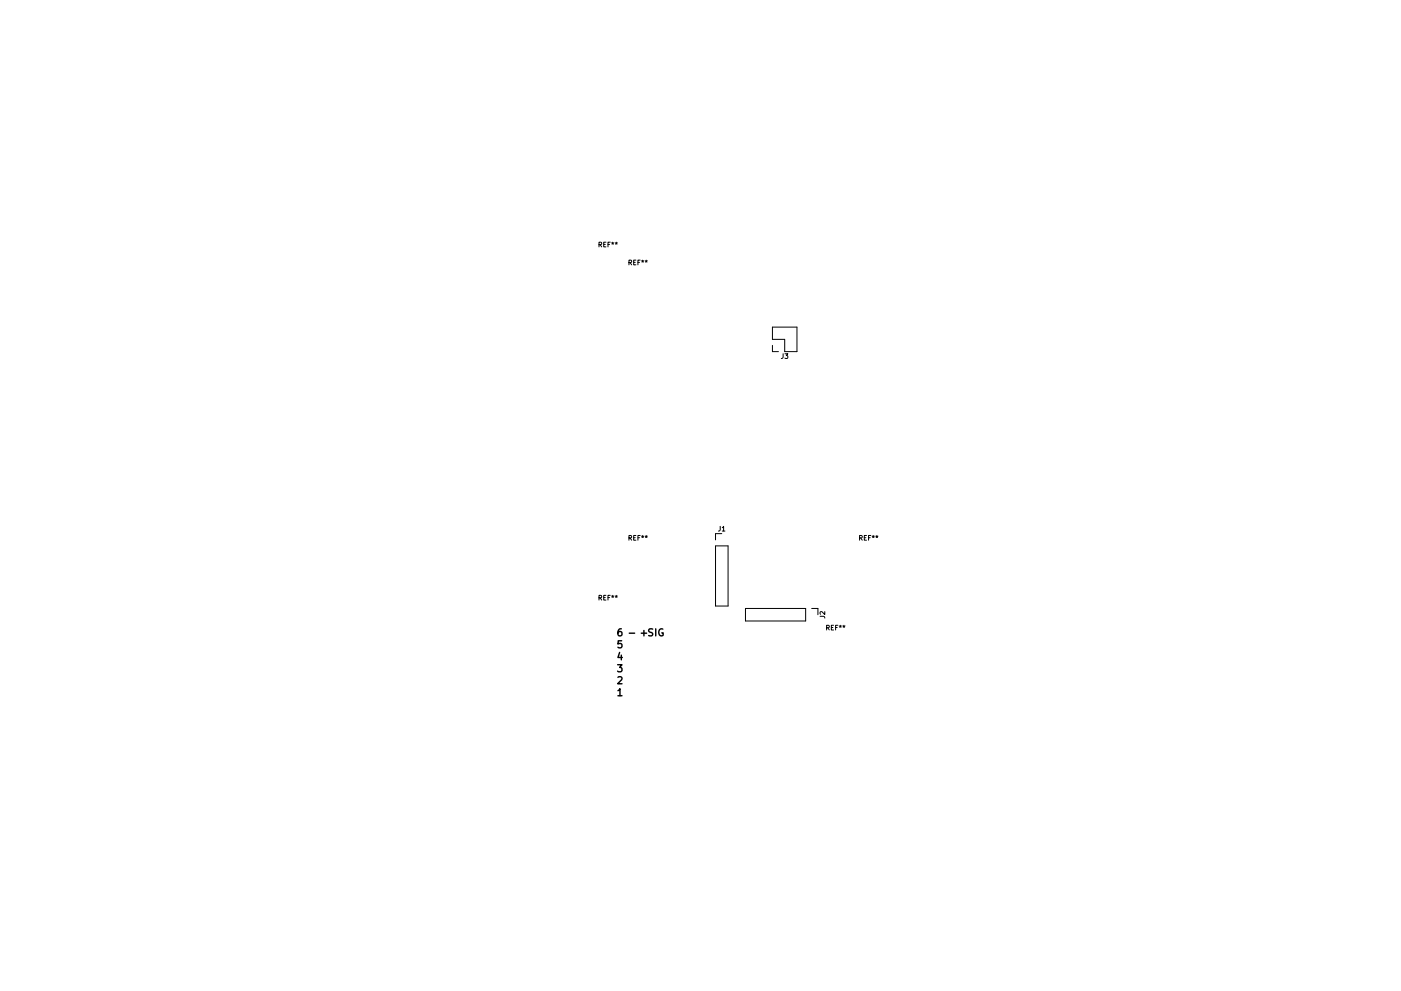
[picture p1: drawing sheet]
<svg xmlns="http://www.w3.org/2000/svg" width="297mm" height="210mm" viewBox="0 0 297 210" stroke-linecap="round" stroke-linejoin="round" font-family="sans-serif">
<g fill="none" stroke="#000" stroke-width=".3">
<path d="M131.4 138.4l-.4 1.1h.9M131.7 133.4l-.4 .1a1.01 1.01 0 0 0 0 1.4l.5-.1 .1-.5-.3-.3-.4 .1-.2 .2M131.7 139v1M131.8 136h-.7l-.1 .7 .2-.2 .5 .1 .2 .2-.1 .5-.2 .2-.6-.2M133.4 134.3h1.2M136 134.3h1.1M136.5 133.8v1.1M138.4 133.5l-.6-.1-.3 .3 .2 .4 .6 .2v.5l-.2 .1-.6-.1M139 133.4v1.5M140.5 133.5a.7 .7 0 0 0-.8 .7 .7 .7 0 0 0 .8 .6l.1-.5h-.3M130.9 141h1l-.5 .6 .4 .1v.7l-.2 .1-.7-.1M131 143.7l.6-.1 .3 .4-1 1.1h1"/>
<path d="M131 146.5l.4-.4v1.5M131 147.6h.9"/>
</g>
<g fill="none" stroke="#000" stroke-width=".21">
<path d="M127 51.9h.5v-.4l-.5-.1v1M127.2 51.9l.4 .5M128 51.9h.3M128.5 51.4h-.5v1h.5M128.9 51.9h.3M129.4 51.4h-.5v1M129.7 51.5h.4M129.8 51.8l.1-.2 .1 .2M129.9 51.4v.2M130.4 51.5h.5M130.5 51.8l.2-.2 .1 .2M130.7 51.4v.2"/>
<path d="M133.4 55.7h.4l.1-.4-.5-.1v1M133.6 55.7l.3 .5M134.4 55.7h.3M134.8 55.2h-.4v1h.4M135.3 55.7h.3M135.7 55.2h-.4v1M136 55.3h.5M136.1 55.6l.2-.2 .1 .2M136.3 55.2v.2M136.8 55.3h.5M136.9 55.6l.1-.2 .2 .2M137 55.2v.2"/>
<path d="M163.8 69.4h5.2v5.2h-2.6v-2.6h-2.6zM163.8 73.3v1.3h1.2M166 75.1v.8l-.3 .2M166.4 75.1h.6l-.3 .3 .3 .1v.5h-.6M133.4 114.1h.4l.1-.4-.5-.1v1M133.6 114.1l.3 .5M134.4 114.1h.3M134.8 113.6h-.4v1h.4M135.3 114.1h.3M135.7 113.6h-.4v1M136 113.8h.5M136.1 114l.2-.2 .1 .2"/>
<path d="M136.3 113.6v.2M136.8 113.8h.5M136.9 114l.1-.2 .2 .2M137 113.6v.2M151.7 115.8h2.7v12.8h-2.7zM152.7 111.7v.8l-.4 .2M153 113.2h-1.3v1.3M153.1 112l.3-.3v1M153.1 112.7h.6M182.2 114.1h.5l.1-.4-.6-.1v1M182.5 114.1l.3 .5M183.2 114.1h.4"/>
<path d="M183.7 113.6h-.5v1h.5M184.1 114.1h.4M184.6 113.6h-.5v1M184.9 113.8h.5M185 114l.2-.2 .1 .2M185.2 113.6v.2M185.7 113.8h.4M185.8 114l.1-.2 .2 .2M185.9 113.6v.2M127 126.8h.5v-.4l-.5-.1v1M127.2 126.8l.4 .5M128 126.8h.3"/>
<path d="M128.5 126.3h-.5v1h.5M128.9 126.8h.3M129.4 126.3h-.5v1M129.7 126.5h.4M129.8 126.7l.1-.2 .1 .2M129.9 126.3v.2M130.4 126.5h.5M130.5 126.7l.2-.2 .1 .2M130.7 126.3v.2M158.1 129.1h12.7v2.7h-12.7zM172.1 129.1h1.3v1.3M173.9 130.8h.8l.2 .3"/>
<path d="M174.9 129.8v.6l-.7-.6-.3 .1 .1 .4M175.3 133.2l.4-.1 .1-.3-.5-.1v1M175.5 133.2l.3 .5M176.3 133.1h.3M176.7 132.7h-.4v1h.4M177.2 133.1h.3M177.6 132.7h-.4v1M177.9 132.8h.5M178 133.1l.2-.2 .1 .2M178.2 132.7v.2M178.7 132.8h.5M178.8 133.1l.1-.2 .2 .2"/>
<path d="M178.9 132.7v.2"/>
</g>
</svg>
